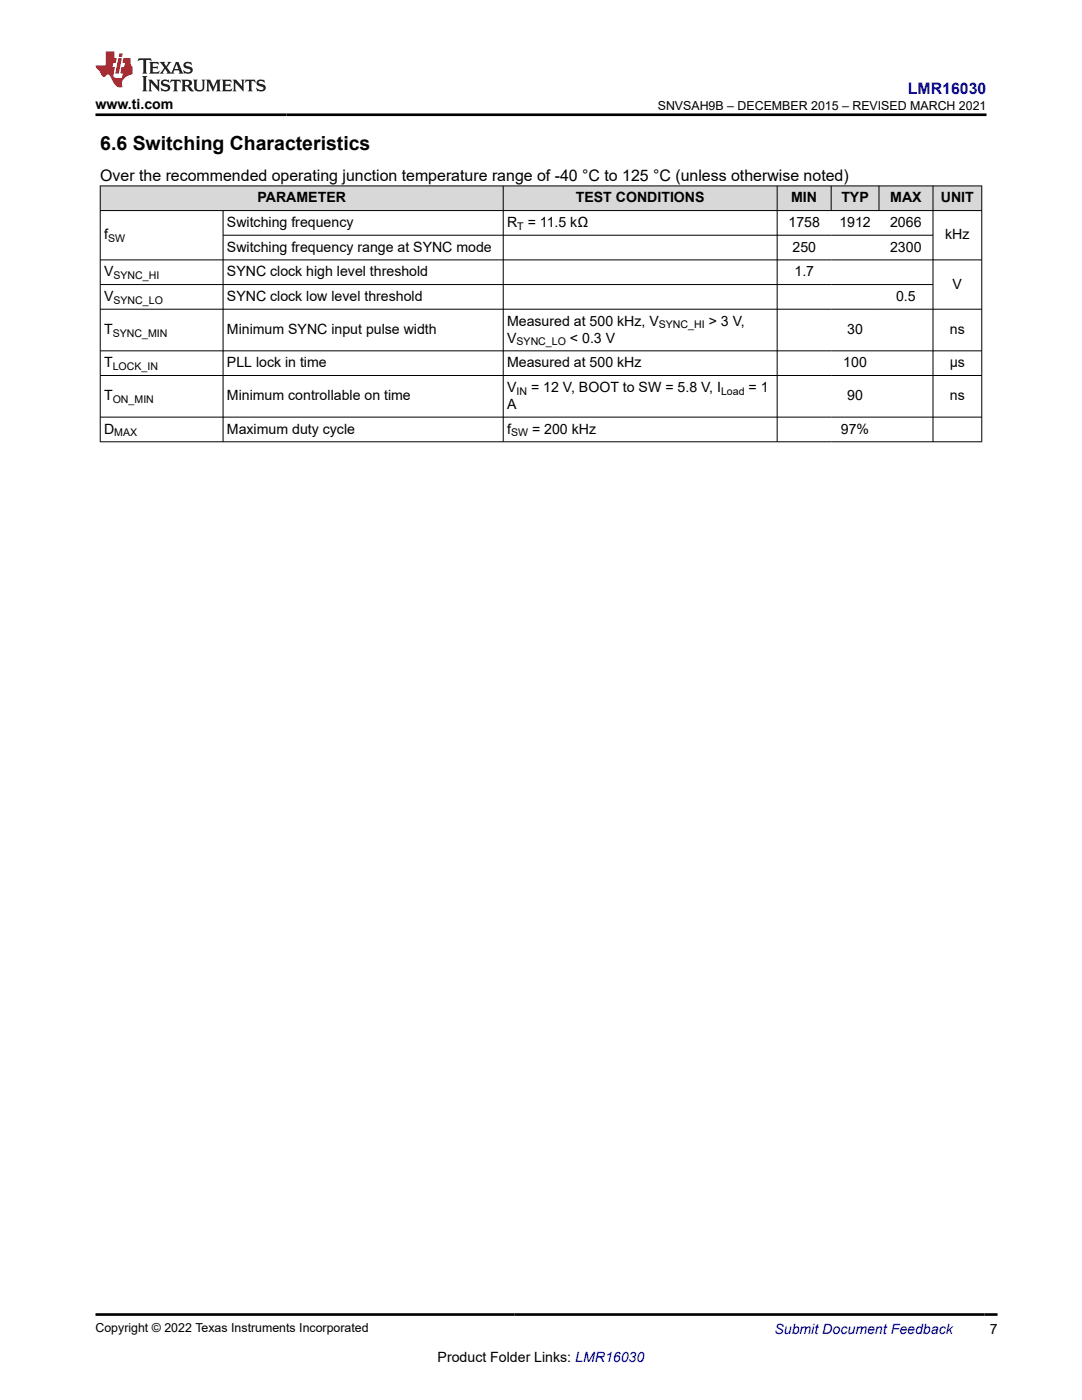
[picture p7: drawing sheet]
<svg xmlns="http://www.w3.org/2000/svg" width="216mm" height="279mm" viewBox="0 0 216 279" stroke-linecap="round" stroke-linejoin="round" font-family="sans-serif">
<defs><g id="words">
<text font-size="3.9" x="20" y="29.9">6.6 Switching Characteristics</text>
<text font-size="3.2" fill="#00f" x="181.1" y="18.7">LMR16030</text>
<text font-size="3.2" x="20" y="36.1">Over the recommended operating junction temperature range of -40 °C to 125 °C (unless otherwise noted)</text>
<g font-size="2.8">
<text x="19" y="21.8">www.ti.com</text>
<text x="51.4" y="40.4">PARAMETER</text>
<text x="114.9" y="40.4">TEST CONDITIONS</text>
<text x="157.9" y="40.4">MIN</text>
<text x="167.9" y="40.4">TYP</text>
<text x="177.6" y="40.4">MAX</text>
<text x="187.7" y="40.4">UNIT</text>
<text x="20.8" y="47.8">f</text>
<text x="45.3" y="45.3">Switching frequency</text>
<text x="101.2" y="45.3">R</text>
<text x="105.3" y="45.3">= 11.5 kΩ</text>
<text x="157.4" y="45.3">1758</text>
<text x="167.5" y="45.3">1912</text>
<text x="177.6" y="45.3">2066</text>
<text x="188.6" y="47.8">kHz</text>
<text x="45.3" y="50.2">Switching frequency range at SYNC mode</text>
<text x="158.1" y="50.2">250</text>
<text x="177.6" y="50.2">2300</text>
<text x="20.8" y="55.1">V</text>
<text x="45.3" y="55.1">SYNC clock high level threshold</text>
<text x="158.5" y="55.1">1.7</text>
<text x="190.1" y="57.6">V</text>
<text x="20.8" y="60.1">V</text>
<text x="45.3" y="60.1">SYNC clock low level threshold</text>
<text x="101.2" y="65">Measured at 500 kHz, V</text>
<text x="141.4" y="65">&gt; 3 V,</text>
<text x="178.8" y="60.1">0.5</text>
<text x="20.8" y="66.7">T</text>
<text x="45.3" y="66.7">Minimum SYNC input pulse width</text>
<text x="101.2" y="68.4">V</text>
<text x="113.7" y="68.4">&lt; 0.3 V</text>
<text x="169.1" y="66.7">30</text>
<text x="189.5" y="66.7">ns</text>
<text x="20.8" y="73.3">T</text>
<text x="45.3" y="73.3">PLL lock in time</text>
<text x="101.2" y="73.3">Measured at 500 kHz</text>
<text x="168.3" y="73.3">100</text>
<text x="189.5" y="73.3">µs</text>
<text x="20.8" y="79.9">T</text>
<text x="45.3" y="79.9">Minimum controllable on time</text>
<text x="101.2" y="81.6">A</text>
<text x="101.2" y="78.2">V</text>
<text x="106" y="78.2">= 12 V, BOOT to SW = 5.8 V, I</text>
<text x="149.4" y="78.2">= 1</text>
<text x="169.1" y="79.9">90</text>
<text x="189.5" y="79.9">ns</text>
<text x="20.8" y="86.5">D</text>
<text x="45.3" y="86.5">Maximum duty cycle</text>
<text x="101.2" y="86.5">f</text>
<text x="106.2" y="86.5">= 200 kHz</text>
<text x="167.8" y="86.5">97%</text>
<text x="197.5" y="266.1">7</text>
<text x="87.3" y="271.7">Product Folder Links: LMR16030</text>
</g>
<text font-size="2.8" fill="#00f" x="154.5" y="266.2">Submit Document Feedback</text>
<g font-size="2.5">
<text x="131.2" y="21.9">SNVSAH9B – DECEMBER 2015 – REVISED MARCH 2021</text>
<text x="19" y="265.9">Copyright © 2022 Texas Instruments Incorporated</text>
</g>
<g font-size="2.1">
<text x="103.2" y="45.9">T</text>
<text x="21.6" y="48.3">SW</text>
<text x="22.6" y="55.7">SYNC_HI</text>
<text x="22.6" y="60.6">SYNC_LO</text>
<text x="131.5" y="65.5">SYNC_HI</text>
<text x="22.5" y="67.2">SYNC_MIN</text>
<text x="103.1" y="68.9">SYNC_LO</text>
<text x="22.5" y="73.9">LOCK_IN</text>
<text x="22.5" y="80.5">ON_MIN</text>
<text x="103.1" y="78.8">IN</text>
<text x="143.9" y="78.8">Load</text>
<text x="22.8" y="87.1">MAX</text>
<text x="102" y="87.1">SW</text>
</g>
</g></defs>
<g fill="#d8d8d8">
<path d="M20 37.1h175.9v4.9h-175.9z" fill-rule="evenodd"/>
<path d="M20.1 37.2h80.3v4.8h-80.3z" fill-rule="evenodd"/>
<path d="M100.5 37.2h54.5v4.8h-54.5z" fill-rule="evenodd"/>
<path d="M155.1 37.2h10.7v4.8h-10.7z" fill-rule="evenodd"/>
<path d="M165.9 37.2h9.4v4.8h-9.4z" fill-rule="evenodd"/>
<path d="M175.5 37.2h10.6v4.8h-10.6z" fill-rule="evenodd"/>
<path d="M186.2 37.2h9.6v4.8h-9.6z" fill-rule="evenodd"/>
</g>
<g fill="none" stroke="#000" stroke-width=".2">
<path d="M19.9 37.1h176.1M20 37v51.2M100.4 37v51.2M155.1 37v51.2M165.9 37v5.1M175.4 37v5.1M186.2 37v51.2M195.9 37v51.2M19.9 42h176.1M19.9 51.9h176.1M19.9 56.8h166.3M44.5 42v46.2"/>
<path d="M44.5 46.9h141.7M19.9 70h176.1M19.9 74.9h176.1M196 61.7h-176.1M19.9 83.2h176.1M19.9 88.2h176.1"/>
</g>
<path d="M27.7 11.6l-.2 .6 .5-.2h.6v.1v2.2l-.2 .4h1l-.2-.4v-2.2v-.1h.5l.5 .2-.1-.6zM29.8 12.4l.2 .3v1.6l-.2 .4h1.9l.1-.6a1.08 1.08 0 0 1-1.3 .2v-.7h.6l.4 .2v-.7l-.4 .2h-.6v-.5l.2-.2a1 1 0 0 1 1 .3l-.1-.5zM31.8 12.4l1 1.1-1 1.2h.9l-.2-.2 .4-.8 .5 .8-.2 .2h1.6l-.2-.2 .1-.5h1l.1 .5-.1 .2h.9l-.2-.4-.8-1.9h-.5l-1 2.1-.8-1.1 .9-1h-.8l.2 .2-.5 .6-.3-.6 .1-.2zM35.2 12.8l.4 1h-.8zM36.8 12.5a.65 .65 0 0 0-.2 .7 .65 .65 0 0 0 .6 .5l.7 .1 .1 .3a.79 .79 0 0 1-.7 .4 .79 .79 0 0 1-.7-.5l.1 .7 .2-.1a.93 .93 0 0 0 1.1 0 .93 .93 0 0 0 .4-.9 1.46 1.46 0 0 0-1.2-.6l-.1-.3a1.09 1.09 0 0 1 1.2 .2l-.2-.6-.1 .1-.6-.2zM28.4 15.2l.2 .4v2.2l-.2 .4h1l-.2-.4v-2.2l.2-.4zM29.6 15.9l.2 .4v1.5l-.2 .4h.8l-.3-.4v-1.3l1.7 1.8v-2l.2-.4h-.8l.2 .2 .1 1.1-1.2-1.3zM32.3 16a.65 .65 0 0 0-.2 .8 .65 .65 0 0 0 .7 .4l.6 .2 .1 .2a.79 .79 0 0 1-.7 .4 .79 .79 0 0 1-.7-.5l.1 .7 .2-.1a.93 .93 0 0 0 1.1 .1 .93 .93 0 0 0 .4-1 1.46 1.46 0 0 0-1.2-.5l-.1-.4a1.09 1.09 0 0 1 1.2 .2l-.2-.6-.1 .1-.6-.1zM34.1 15.9l-.1 .6a.63 .63 0 0 1 .7-.3l.1 1.6-.3 .4h1l-.2-.4v-1.6a.66 .66 0 0 1 .8 .3l-.1-.6zM36.2 15.9l.2 .4v1.5l-.2 .4h.9l-.2-.2v-.7h.5l.1 .2a.79 .79 0 0 0 1.2 .6l-1-.9a.61 .61 0 0 0 .6-.6 .61 .61 0 0 0-.5-.7zM36.9 16.2h.2a.47 .47 0 0 1 .5 .1 .47 .47 0 0 1 .1 .5l-.2 .1-.6 .1zM38.5 15.9l.2 .2a2.27 2.27 0 0 0 .4 2 1.04 1.04 0 0 0 1.7-.7v-1.3l.2-.2h-.8l.2 .4v1.1a.6 .6 0 0 1-.6 .6 .6 .6 0 0 1-.6-.6v-1.1l.3-.4zM41.1 15.9l.2 .4v1.5l-.2 .4h.7l-.2-.4v-1.4l.9 1.9 .8-1.9v1.4l-.2 .4h1l-.3-.4v-1.5l.3-.4h-.8l-.7 1.5-.7-1.5zM44.3 15.9l.2 .4v1.5l-.2 .4h1.9l.1-.6a1.09 1.09 0 0 1-1.3 .2v-.7h.6l.4 .2v-.6l-.4 .2h-.6v-.6l.2-.1a1.01 1.01 0 0 1 1 .3l-.1-.6zM46.4 15.9l.3 .4v1.5l-.3 .4h.8l-.2-.4v-1.3l1.6 1.8v-2l.2-.4h-.7l.2 .2v1.1l-1.2-1.3zM49 15.9l-.1 .6a.63 .63 0 0 1 .8-.3v1.6l-.3 .4h1l-.2-.4v-1.6a.66 .66 0 0 1 .8 .3l-.1-.6zM51.4 16a.65 .65 0 0 0-.2 .8 .65 .65 0 0 0 .6 .4l.6 .2 .2 .2a.79 .79 0 0 1-.8 .4 .79 .79 0 0 1-.6-.5l.1 .7 .2-.1a.93 .93 0 0 0 1 .1 .93 .93 0 0 0 .5-1 1.46 1.46 0 0 0-1.3-.5l-.1-.4a1.09 1.09 0 0 1 1.3 .2l-.2-.6-.2 .1-.5-.1z" fill="#231f20"/>
<path d="M21.1 10.3v2.7h-2.1l.1 .4 .9 1a.95 .95 0 0 0 .9 .9 .59 .59 0 0 1 .6-.4 .59 .59 0 0 1 .5 .3l.4 .8a1.59 1.59 0 0 0 2.1 1.4 1.61 1.61 0 0 1 1-2.3l1-.3-.1-1.5a1.59 1.59 0 0 1-.4-1.7h-1.4l-.2 .9h.5l-.1 .9h-.5l-.2 .9v.3l.4 .1-.2 .9h-.6a.73 .73 0 0 1-1.1-.7l.3-1.5h-.5l.2-.9h.5l.2-.9h-.5v-1.3zM23.6 11.6l-.6 3.1h.7l.6-3.1zM23.8 10.7l-.1 .6h.7l.1-.6z" fill="#ed1c24"/>
<path d="M19 22.9h177.8M19 262.3h180" fill="none" stroke="#000" stroke-width=".53"/>
<use href="#words"/>
</svg>
